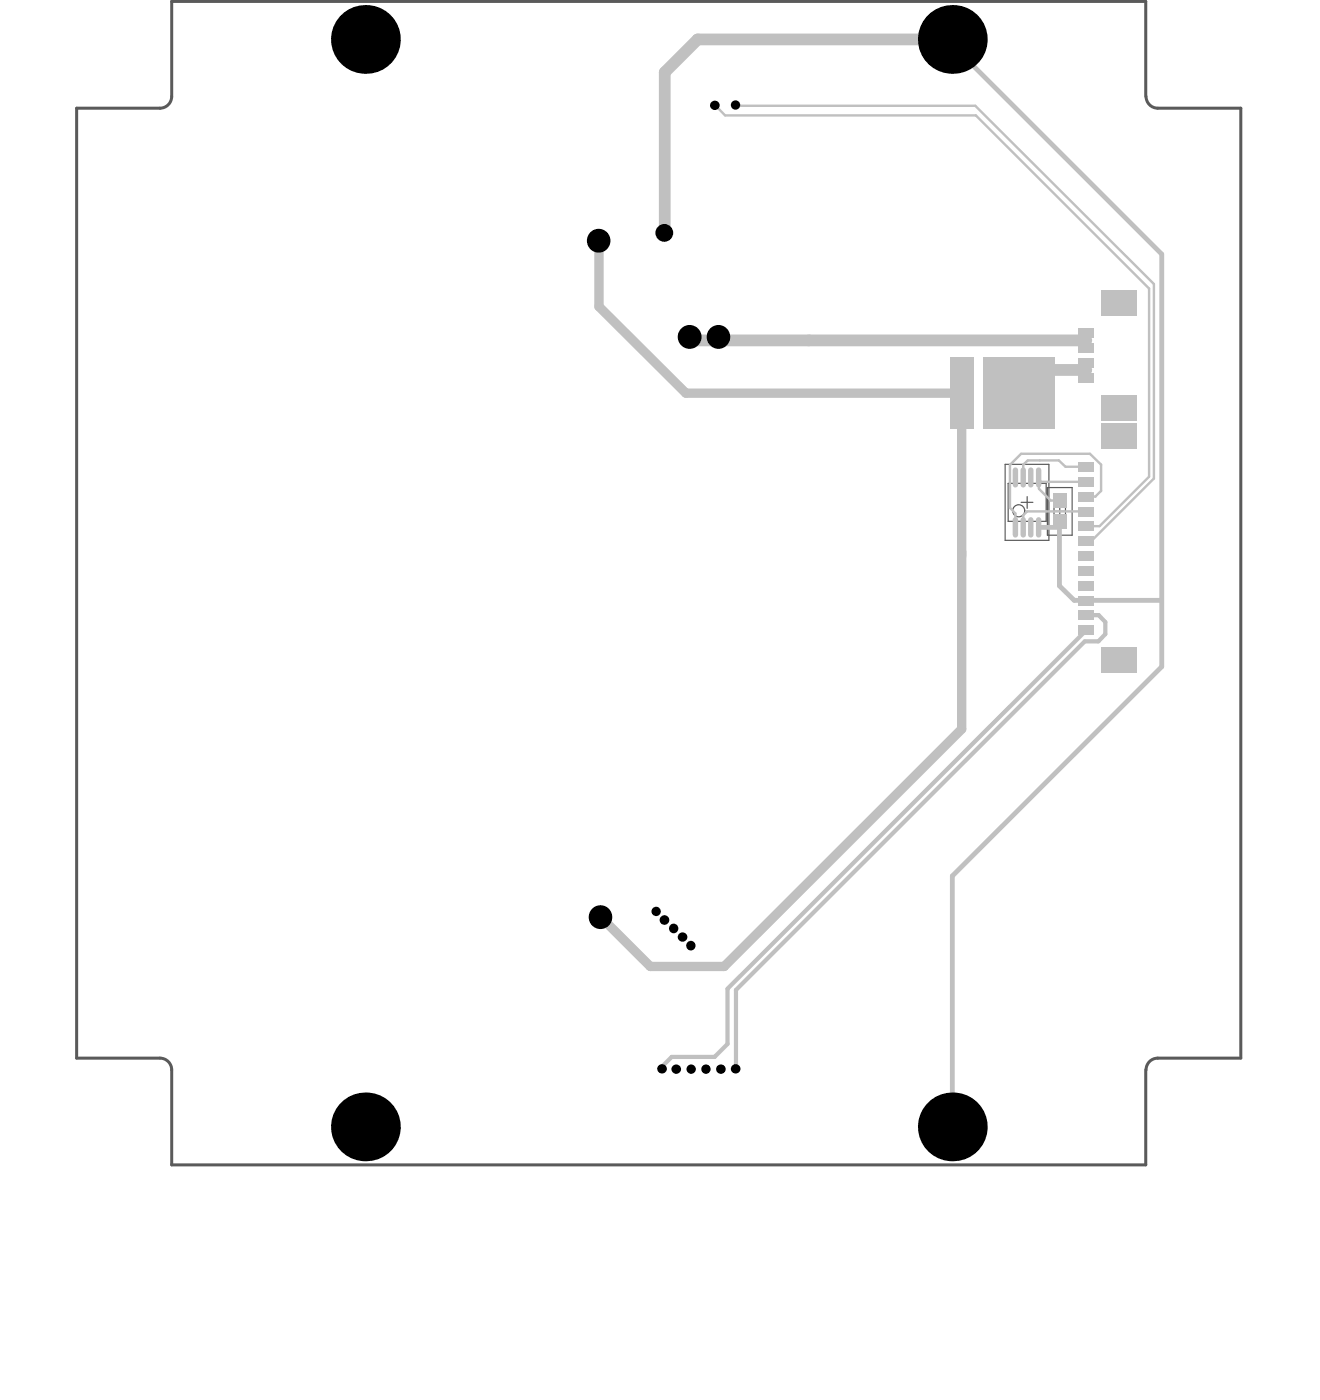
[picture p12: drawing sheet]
<svg xmlns="http://www.w3.org/2000/svg" width="185mm" height="196mm" viewBox="0 0 185 196" stroke-linecap="round" stroke-linejoin="round" font-family="sans-serif">
<g fill="none" stroke="#5a5a5a" stroke-width=".17">
<path d="M140.5 64.9h6.1v10.7h-6.1zM140.9 67.6h5.3v5.3h-5.3zM142.7 70.3h1.7M143.6 69.5v1.6M146.4 68.2h3.5v6.7h-3.5zM147.3 71.5h1.6M147.3 70h1.6v3h-1.6zM148.1 70.7v1.6"/>
<circle cx="142.4" cy="71.4" r=".84"/>
</g>
<path d="M160.1 13.5v-13.3h-136.1v13.3a1.64 1.64 0 0 1-1.6 1.6h-11.7v132.9h11.7a1.64 1.64 0 0 1 1.6 1.6v13.3h136.1v-13.3M160.2 13.5a1.64 1.64 0 0 0 1.6 1.6h11.6v132.9h-11.6a1.64 1.64 0 0 0-1.6 1.6" fill="none" stroke="#5a5a5a" stroke-width=".42"/>
<path d="M151.8 86h1.8l.9 1v1.7l-1 1h-1.9l-48.7 48.7v10.5M151.8 88.1l-50.1 50.2v7.7l-1.8 1.8h-6l-1.3 1.3" fill="none" stroke="#c0c0c0" stroke-width=".59"/>
<path d="M100 14.7l1.4 1.4h35l24.2 24.3v26.3l-6.9 6.9h-1.9M102.9 14.8h33.4l25 24.9v27.2l-8.7 8.8h-.8M145.2 67v1.4l1.7 1.6h1.2M145.2 67l.3 .4h6.3M145.3 67h-.1M151.8 69.5h1.3l.8-.8v-3.7l-1.6-1.5h-9.6l-1.5 1.5v6l.7 .8v2M151.8 65.3h-2.9l-.9-.9h-4.3l-.7 .6v1.8M151.8 71.5h-8.2l-.6 .6v1.7" fill="none" stroke="#c0c0c0" stroke-width=".34"/>
<path d="M133.1 5.5v.8l29.3 29.2v57.7l-29.3 29.3v35.1M151.8 46.6v2.1M151.8 50.8v2M145.2 73.8h2.9v8.1l2.1 2.1h12.1" fill="none" stroke="#c0c0c0" stroke-width=".67"/>
<path d="M83.7 33.6v9.3l12.2 12.1h38.5v47l-33.2 33.2h-10.3l-6.9-7" fill="none" stroke="#c0c0c0" stroke-width="1.3"/>
<path d="M133.1 5.5h-35.6l-4.6 4.6v22.5M96.4 47.1l.5 .5h54.9M145.7 51.7h6.1" fill="none" stroke="#c0c0c0" stroke-width="1.6"/>
<g fill="#000">
<circle cx="51.1" cy="5.5" r="4.8"/>
<circle cx="99.9" cy="14.7" r=".67"/>
<circle cx="102.8" cy="14.7" r=".65"/>
<circle cx="133.1" cy="5.5" r="4.8"/>
<circle cx="83.7" cy="33.7" r="1.66"/>
<circle cx="92.9" cy="32.6" r="1.24"/>
<circle cx="96.4" cy="47.1" r="1.67"/>
<circle cx="100.4" cy="47.1" r="1.66"/>
<circle cx="83.9" cy="128.3" r="1.66"/>
<circle cx="91.7" cy="127.5" r=".65"/>
<circle cx="92.9" cy="128.7" r=".67"/>
<circle cx="94.2" cy="129.9" r=".66"/>
<circle cx="95.4" cy="131" r=".67"/>
<circle cx="96.6" cy="132.3" r=".66"/>
<circle cx="51.1" cy="157.6" r="4.8"/>
<circle cx="92.5" cy="149.5" r=".67"/>
<circle cx="94.5" cy="149.5" r=".67"/>
<circle cx="96.6" cy="149.5" r=".65"/>
<circle cx="98.7" cy="149.5" r=".65"/>
<circle cx="100.8" cy="149.5" r=".67"/>
<circle cx="102.8" cy="149.5" r=".67"/>
<circle cx="133.1" cy="157.6" r="4.8"/>
</g>
<g fill="#c0c0c0">
<path d="M150.8 87.5h2.1v1.3h-2.1z" fill-rule="evenodd"/>
<path d="M150.7 85.4h2.2v1.3h-2.2z" fill-rule="evenodd"/>
<path d="M150.7 81.3h2.2v1.3h-2.2z" fill-rule="evenodd"/>
<path d="M150.7 75h2.2v1.3h-2.2z" fill-rule="evenodd"/>
<path d="M150.7 70.9h2.2v1.3h-2.2z" fill-rule="evenodd"/>
<path d="M150.8 68.8h2.1v1.3h-2.1z" fill-rule="evenodd"/>
<path d="M150.7 64.6h2.2v1.4h-2.2z" fill-rule="evenodd"/>
<path d="M150.8 48.1h2.1v1.3h-2.1z" fill-rule="evenodd"/>
<path d="M150.7 83.3h2.2v1.3h-2.2z" fill-rule="evenodd"/>
<path d="M150.8 79.2h2.1v1.3h-2.1z" fill-rule="evenodd"/>
<path d="M150.8 77.1h2.1v1.3h-2.1z" fill-rule="evenodd"/>
<path d="M150.7 73h2.2v1.3h-2.2z" fill-rule="evenodd"/>
<path d="M150.8 66.8h2.1v1.3h-2.1z" fill-rule="evenodd"/>
<path d="M150.7 46h2.2v1.3h-2.2z" fill-rule="evenodd"/>
<path d="M150.8 50.1h2.1v1.3h-2.1z" fill-rule="evenodd"/>
<path d="M150.7 52.2h2.2v1.3h-2.2z" fill-rule="evenodd"/>
</g>
<path d="M141.9 65.7v2.1M141.9 72.7v2.1M143 65.7v2.1M143 72.7v2.1M145.2 65.7v2.1M145.2 72.7v2.1" fill="none" stroke="#c0c0c0" stroke-width=".76"/>
<g fill="#c0c0c0">
<path d="M153.9 90.6h5v3.5h-5z" fill-rule="evenodd"/>
<path d="M153.9 59.3h5v3.5h-5z" fill-rule="evenodd"/>
<path d="M153.9 40.6h5v3.5h-5z" fill-rule="evenodd"/>
</g>
<path d="M144.1 65.7v2.1M144.1 72.7v2.1" fill="none" stroke="#c0c0c0" stroke-width=".76"/>
<g fill="#c0c0c0">
<path d="M153.9 55.3h5v3.5h-5z" fill-rule="evenodd"/>
<path d="M137.4 50h10v10h-10z" fill-rule="evenodd"/>
<path d="M147.2 69h1.9v2h-1.9z" fill-rule="evenodd"/>
<path d="M147.2 72h1.9v2h-1.9z" fill-rule="evenodd"/>
<path d="M132.8 50h3.3v10h-3.3z" fill-rule="evenodd"/>
</g>
</svg>
